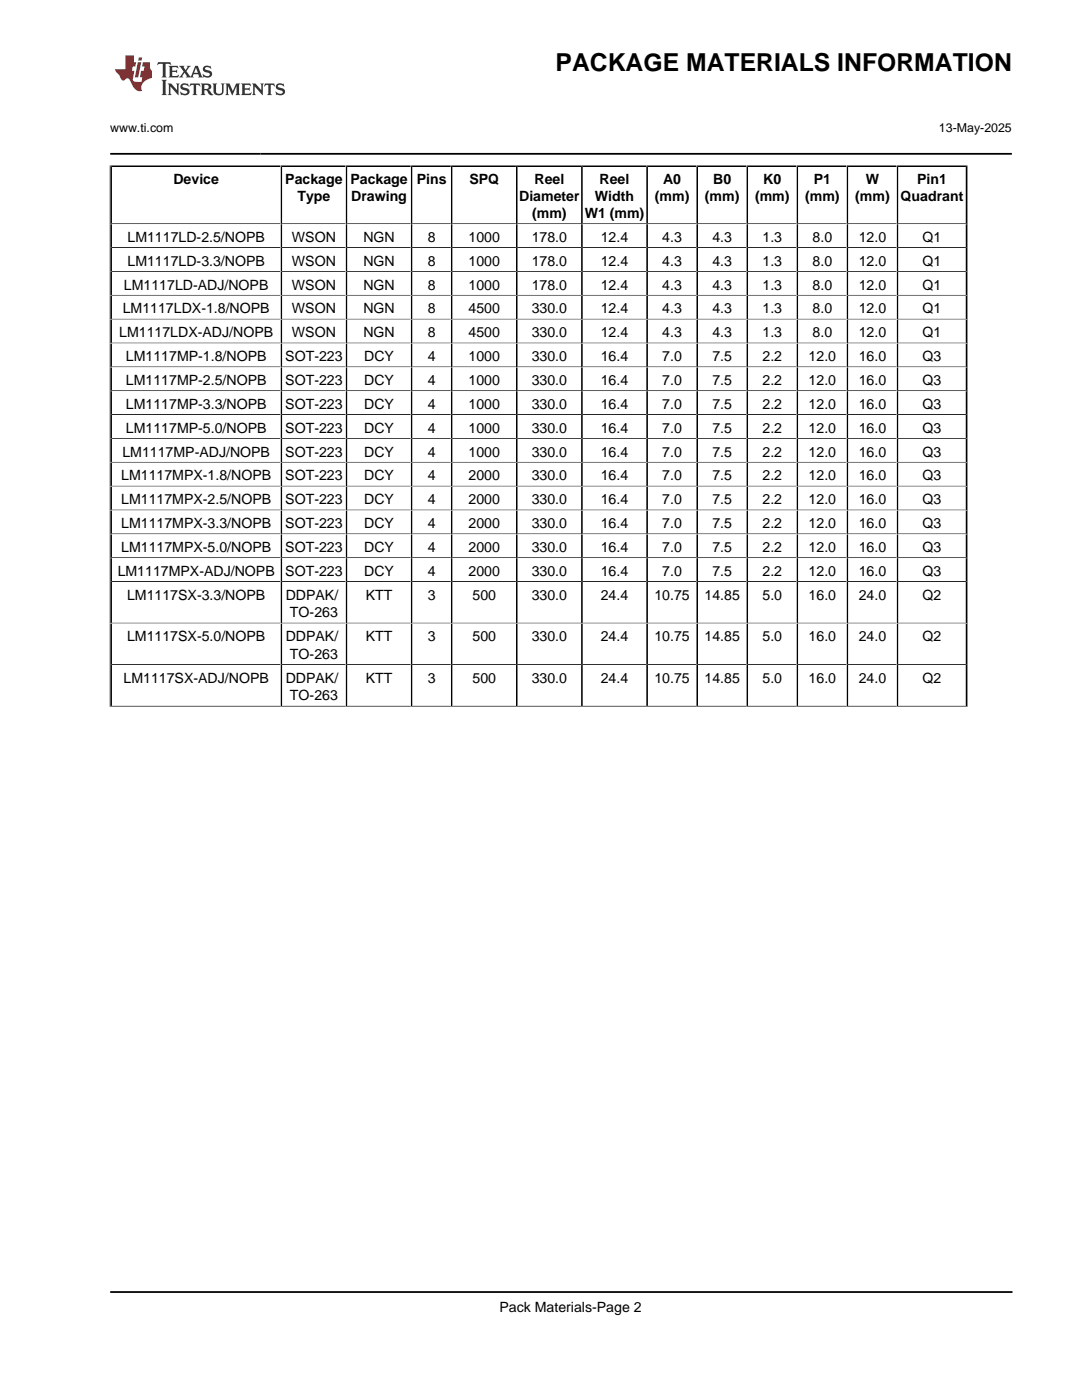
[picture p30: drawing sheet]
<svg xmlns="http://www.w3.org/2000/svg" width="216mm" height="279mm" viewBox="0 0 216 279" stroke-linecap="round" stroke-linejoin="round" font-family="sans-serif">
<defs><g id="words">
<text font-size="4.9" x="110.9" y="14.2">PACKAGE MATERIALS INFORMATION</text>
<g font-size="2.8">
<text x="34.6" y="36.8">Device</text>
<text x="56.9" y="36.8">Package</text>
<text x="59.4" y="40.2">Type</text>
<text x="69.9" y="36.8">Package</text>
<text x="70.1" y="40.2">Drawing</text>
<text x="83.2" y="36.8">Pins</text>
<text x="93.7" y="36.8">SPQ</text>
<text x="103.6" y="40.2">Diameter</text>
<text x="106.7" y="36.8">Reel</text>
<text x="118.8" y="40.2">Width</text>
<text x="119.7" y="36.8">Reel</text>
<text x="130.7" y="40.2">(mm)</text>
<text x="132.4" y="36.8">A0</text>
<text x="140.7" y="40.2">(mm)</text>
<text x="142.4" y="36.8">B0</text>
<text x="150.7" y="40.2">(mm)</text>
<text x="152.4" y="36.8">K0</text>
<text x="160.7" y="40.2">(mm)</text>
<text x="162.4" y="36.8">P1</text>
<text x="170.7" y="40.2">(mm)</text>
<text x="172.8" y="36.8">W</text>
<text x="179.8" y="40.2">Quadrant</text>
<text x="183.1" y="36.8">Pin1</text>
<text x="106.2" y="43.6">(mm)</text>
<text x="116.7" y="43.6">W1 (mm)</text>
<text x="25.5" y="48.3">LM1117LD-2.5/NOPB</text>
<text x="25.5" y="53.1">LM1117LD-3.3/NOPB</text>
<text x="58.3" y="48.3">WSON</text>
<text x="58.3" y="53.1">WSON</text>
<text x="72.5" y="48.3">NGN</text>
<text x="72.5" y="53.1">NGN</text>
<text x="85.4" y="48.3">8</text>
<text x="85.4" y="53.1">8</text>
<text x="93.5" y="48.3">1000</text>
<text x="93.5" y="53.1">1000</text>
<text x="106.1" y="48.3">178.0</text>
<text x="106.1" y="53.1">178.0</text>
<text x="119.9" y="48.3">12.4</text>
<text x="119.9" y="53.1">12.4</text>
<text x="132.2" y="48.3">4.3</text>
<text x="132.2" y="53.1">4.3</text>
<text x="142.2" y="48.3">4.3</text>
<text x="142.2" y="53.1">4.3</text>
<text x="152.2" y="48.3">1.3</text>
<text x="152.2" y="53.1">1.3</text>
<text x="162.2" y="48.3">8.0</text>
<text x="162.2" y="53.1">8.0</text>
<text x="171.4" y="48.3">12.0</text>
<text x="171.4" y="53.1">12.0</text>
<text x="184.2" y="48.3">Q1</text>
<text x="184.2" y="53.1">Q1</text>
<text x="24.7" y="57.8">LM1117LD-ADJ/NOPB</text>
<text x="58.3" y="57.8">WSON</text>
<text x="72.5" y="57.8">NGN</text>
<text x="85.4" y="57.8">8</text>
<text x="93.5" y="57.8">1000</text>
<text x="106.1" y="57.8">178.0</text>
<text x="119.9" y="57.8">12.4</text>
<text x="132.2" y="57.8">4.3</text>
<text x="142.2" y="57.8">4.3</text>
<text x="152.2" y="57.8">1.3</text>
<text x="162.2" y="57.8">8.0</text>
<text x="171.4" y="57.8">12.0</text>
<text x="184.2" y="57.8">Q1</text>
<text x="24.5" y="62.6">LM1117LDX-1.8/NOPB</text>
<text x="58.3" y="62.6">WSON</text>
<text x="72.5" y="62.6">NGN</text>
<text x="85.4" y="62.6">8</text>
<text x="93.5" y="62.6">4500</text>
<text x="106.1" y="62.6">330.0</text>
<text x="119.9" y="62.6">12.4</text>
<text x="132.2" y="62.6">4.3</text>
<text x="142.2" y="62.6">4.3</text>
<text x="152.2" y="62.6">1.3</text>
<text x="162.2" y="62.6">8.0</text>
<text x="171.4" y="62.6">12.0</text>
<text x="184.2" y="62.6">Q1</text>
<text x="23.8" y="67.3">LM1117LDX-ADJ/NOPB</text>
<text x="58.3" y="67.3">WSON</text>
<text x="72.5" y="67.3">NGN</text>
<text x="85.4" y="67.3">8</text>
<text x="93.5" y="67.3">4500</text>
<text x="106.1" y="67.3">330.0</text>
<text x="119.9" y="67.3">12.4</text>
<text x="132.2" y="67.3">4.3</text>
<text x="142.2" y="67.3">4.3</text>
<text x="152.2" y="67.3">1.3</text>
<text x="162.2" y="67.3">8.0</text>
<text x="171.4" y="67.3">12.0</text>
<text x="184.2" y="67.3">Q1</text>
<text x="25.1" y="72.1">LM1117MP-1.8/NOPB</text>
<text x="25.1" y="76.9">LM1117MP-2.5/NOPB</text>
<text x="57" y="72.1">SOT-223</text>
<text x="57" y="76.9">SOT-223</text>
<text x="72.7" y="72.1">DCY</text>
<text x="72.7" y="76.9">DCY</text>
<text x="85.4" y="72.1">4</text>
<text x="85.4" y="76.9">4</text>
<text x="93.5" y="72.1">1000</text>
<text x="93.5" y="76.9">1000</text>
<text x="106.1" y="72.1">330.0</text>
<text x="106.1" y="76.9">330.0</text>
<text x="119.9" y="72.1">16.4</text>
<text x="119.9" y="76.9">16.4</text>
<text x="132.2" y="72.1">7.0</text>
<text x="132.2" y="76.9">7.0</text>
<text x="142.2" y="72.1">7.5</text>
<text x="142.2" y="76.9">7.5</text>
<text x="152.2" y="72.1">2.2</text>
<text x="152.2" y="76.9">2.2</text>
<text x="161.4" y="72.1">12.0</text>
<text x="161.4" y="76.9">12.0</text>
<text x="171.4" y="72.1">16.0</text>
<text x="171.4" y="76.9">16.0</text>
<text x="184.2" y="72.1">Q3</text>
<text x="184.2" y="76.9">Q3</text>
<text x="25.1" y="81.6">LM1117MP-3.3/NOPB</text>
<text x="57" y="81.6">SOT-223</text>
<text x="72.7" y="81.6">DCY</text>
<text x="85.4" y="81.6">4</text>
<text x="93.5" y="81.6">1000</text>
<text x="106.1" y="81.6">330.0</text>
<text x="119.9" y="81.6">16.4</text>
<text x="132.2" y="81.6">7.0</text>
<text x="142.2" y="81.6">7.5</text>
<text x="152.2" y="81.6">2.2</text>
<text x="161.4" y="81.6">12.0</text>
<text x="171.4" y="81.6">16.0</text>
<text x="184.2" y="81.6">Q3</text>
<text x="25.1" y="86.4">LM1117MP-5.0/NOPB</text>
<text x="57" y="86.4">SOT-223</text>
<text x="72.7" y="86.4">DCY</text>
<text x="85.4" y="86.4">4</text>
<text x="93.5" y="86.4">1000</text>
<text x="106.1" y="86.4">330.0</text>
<text x="119.9" y="86.4">16.4</text>
<text x="132.2" y="86.4">7.0</text>
<text x="142.2" y="86.4">7.5</text>
<text x="152.2" y="86.4">2.2</text>
<text x="161.4" y="86.4">12.0</text>
<text x="171.4" y="86.4">16.0</text>
<text x="184.2" y="86.4">Q3</text>
<text x="24.2" y="95.9">LM1117MPX-1.8/NOPB</text>
<text x="24.4" y="91.2">LM1117MP-ADJ/NOPB</text>
<text x="57" y="91.2">SOT-223</text>
<text x="57" y="95.9">SOT-223</text>
<text x="72.7" y="91.2">DCY</text>
<text x="72.7" y="95.9">DCY</text>
<text x="85.4" y="91.2">4</text>
<text x="85.4" y="95.9">4</text>
<text x="93.5" y="91.2">1000</text>
<text x="93.5" y="95.9">2000</text>
<text x="106.1" y="91.2">330.0</text>
<text x="106.1" y="95.9">330.0</text>
<text x="119.9" y="91.2">16.4</text>
<text x="119.9" y="95.9">16.4</text>
<text x="132.2" y="91.2">7.0</text>
<text x="132.2" y="95.9">7.0</text>
<text x="142.2" y="91.2">7.5</text>
<text x="142.2" y="95.9">7.5</text>
<text x="152.2" y="91.2">2.2</text>
<text x="152.2" y="95.9">2.2</text>
<text x="161.4" y="91.2">12.0</text>
<text x="161.4" y="95.9">12.0</text>
<text x="171.4" y="91.2">16.0</text>
<text x="171.4" y="95.9">16.0</text>
<text x="184.2" y="91.2">Q3</text>
<text x="184.2" y="95.9">Q3</text>
<text x="24.2" y="100.7">LM1117MPX-2.5/NOPB</text>
<text x="57" y="100.7">SOT-223</text>
<text x="72.7" y="100.7">DCY</text>
<text x="85.4" y="100.7">4</text>
<text x="93.5" y="100.7">2000</text>
<text x="106.1" y="100.7">330.0</text>
<text x="119.9" y="100.7">16.4</text>
<text x="132.2" y="100.7">7.0</text>
<text x="142.2" y="100.7">7.5</text>
<text x="152.2" y="100.7">2.2</text>
<text x="161.4" y="100.7">12.0</text>
<text x="171.4" y="100.7">16.0</text>
<text x="184.2" y="100.7">Q3</text>
<text x="24.2" y="105.4">LM1117MPX-3.3/NOPB</text>
<text x="57" y="105.4">SOT-223</text>
<text x="72.7" y="105.4">DCY</text>
<text x="85.4" y="105.4">4</text>
<text x="93.5" y="105.4">2000</text>
<text x="106.1" y="105.4">330.0</text>
<text x="119.9" y="105.4">16.4</text>
<text x="132.2" y="105.4">7.0</text>
<text x="142.2" y="105.4">7.5</text>
<text x="152.2" y="105.4">2.2</text>
<text x="161.4" y="105.4">12.0</text>
<text x="171.4" y="105.4">16.0</text>
<text x="184.2" y="105.4">Q3</text>
<text x="24.2" y="110.2">LM1117MPX-5.0/NOPB</text>
<text x="57" y="110.2">SOT-223</text>
<text x="72.7" y="110.2">DCY</text>
<text x="85.4" y="110.2">4</text>
<text x="93.5" y="110.2">2000</text>
<text x="106.1" y="110.2">330.0</text>
<text x="119.9" y="110.2">16.4</text>
<text x="132.2" y="110.2">7.0</text>
<text x="142.2" y="110.2">7.5</text>
<text x="152.2" y="110.2">2.2</text>
<text x="161.4" y="110.2">12.0</text>
<text x="171.4" y="110.2">16.0</text>
<text x="184.2" y="110.2">Q3</text>
<text x="23.5" y="115">LM1117MPX-ADJ/NOPB</text>
<text x="25.4" y="119.7">LM1117SX-3.3/NOPB</text>
<text x="57" y="115">SOT-223</text>
<text x="57" y="119.7">DDPAK/</text>
<text x="72.7" y="115">DCY</text>
<text x="73" y="119.7">KTT</text>
<text x="85.4" y="115">4</text>
<text x="85.4" y="119.7">3</text>
<text x="93.5" y="115">2000</text>
<text x="94.3" y="119.7">500</text>
<text x="106.1" y="115">330.0</text>
<text x="106.1" y="119.7">330.0</text>
<text x="119.9" y="115">16.4</text>
<text x="119.9" y="119.7">24.4</text>
<text x="130.6" y="119.7">10.75</text>
<text x="132.2" y="115">7.0</text>
<text x="140.6" y="119.7">14.85</text>
<text x="142.2" y="115">7.5</text>
<text x="152.2" y="115">2.2</text>
<text x="152.2" y="119.7">5.0</text>
<text x="161.4" y="115">12.0</text>
<text x="161.4" y="119.7">16.0</text>
<text x="171.4" y="115">16.0</text>
<text x="171.4" y="119.7">24.0</text>
<text x="184.2" y="115">Q3</text>
<text x="184.2" y="119.7">Q2</text>
<text x="57.9" y="123.3">TO-263</text>
<text x="25.4" y="128">LM1117SX-5.0/NOPB</text>
<text x="57" y="128">DDPAK/</text>
<text x="57.9" y="131.5">TO-263</text>
<text x="73" y="128">KTT</text>
<text x="85.4" y="128">3</text>
<text x="94.3" y="128">500</text>
<text x="106.1" y="128">330.0</text>
<text x="119.9" y="128">24.4</text>
<text x="130.6" y="128">10.75</text>
<text x="140.6" y="128">14.85</text>
<text x="152.2" y="128">5.0</text>
<text x="161.4" y="128">16.0</text>
<text x="171.4" y="128">24.0</text>
<text x="184.2" y="128">Q2</text>
<text x="24.7" y="136.3">LM1117SX-ADJ/NOPB</text>
<text x="57" y="136.3">DDPAK/</text>
<text x="73" y="136.3">KTT</text>
<text x="85.4" y="136.3">3</text>
<text x="94.3" y="136.3">500</text>
<text x="106.1" y="136.3">330.0</text>
<text x="119.9" y="136.3">24.4</text>
<text x="130.6" y="136.3">10.75</text>
<text x="140.6" y="136.3">14.85</text>
<text x="152.2" y="136.3">5.0</text>
<text x="161.4" y="136.3">16.0</text>
<text x="171.4" y="136.3">24.0</text>
<text x="184.2" y="136.3">Q2</text>
<text x="57.9" y="139.8">TO-263</text>
<text x="99.7" y="262">Pack Materials-Page 2</text>
</g>
<g font-size="2.5">
<text x="22" y="26.4">www.ti.com</text>
<text x="187.5" y="26.4">13-May-2025</text>
</g>
</g></defs>
<path d="M31.6 12.4l-.2 .6 .6-.3 .5 .1v.1v2.2l-.2 .4h1l-.2-.4v-2.2v-.1l.5-.1 .5 .3-.1-.6zM33.6 13.1l.3 .4v1.6l-.3 .4h1.9l.2-.6a1.14 1.14 0 0 1-1.3 .3v-.8h.7l.3 .2v-.7l-.3 .2h-.7v-.5l.2-.2a.99 .99 0 0 1 1 .3l-.1-.6zM35.7 13.1l1 1.2-1 1.2h.9l-.2-.3 .4-.7 .5 .8-.2 .2h1.6l-.2-.3 .1-.4h1l.1 .4-.1 .3h.9l-.3-.4-.7-2h-.5l-1 2.2-.8-1.1 .9-1.1h-.8l.1 .2-.4 .7-.3-.7 .1-.2zM39.1 13.5l.4 1h-.8zM40.7 13.3a.66 .66 0 0 0-.2 .7 .66 .66 0 0 0 .6 .4l.6 .2 .1 .4a.97 .97 0 0 1-1.3-.3l.1 .8 .2-.1a1.15 1.15 0 0 0 1.5-.6 1.16 1.16 0 0 0-1.3-.9v-.4a1.1 1.1 0 0 1 1.2 .2l-.2-.6-.2 .1-.5-.1zM32.2 15.9l.3 .4v2.3l-.3 .4h1.1l-.2-.4v-2.3l.2-.4zM33.5 16.7l.2 .4v1.5l-.2 .4h.7l-.2-.4v-1.3l1.6 1.7v-1.9l.2-.4h-.7l.2 .2v1.1l-1.1-1.3zM36.2 16.8a.66 .66 0 0 0-.2 .7 .66 .66 0 0 0 .6 .5l.7 .1v.5a.97 .97 0 0 1-1.3-.4l.1 .8 .2-.1a1.16 1.16 0 0 0 1.6-.6 1.16 1.16 0 0 0-1.3-.9l-.1-.3a1.1 1.1 0 0 1 1.2 .2l-.2-.6-.2 .1-.5-.2zM38 16.7l-.1 .6a.63 .63 0 0 1 .7-.3l.1 1.6-.3 .4h1l-.3-.4 .1-1.6a.66 .66 0 0 1 .8 .3l-.2-.6zM40.1 16.7l.2 .4v1.5l-.2 .4h.9l-.2-.2v-.8l.5 .1 .1 .1a.78 .78 0 0 0 1.2 .7l-1-1a.62 .62 0 0 0 .6-.5 .62 .62 0 0 0-.6-.7zM40.8 17h.1a.47 .47 0 0 1 .6 0 .47 .47 0 0 1 .1 .6l-.2 .1-.6 .1zM42.4 16.7l.2 .2a2.3 2.3 0 0 0 .4 2 1.03 1.03 0 0 0 1.6-.7l.1-1.3 .2-.2h-.8l.2 .4v1.1a.6 .6 0 0 1-.6 .5 .6 .6 0 0 1-.6-.5l.1-1.3 .2-.2zM45 16.7l.2 .4v1.5l-.2 .4h.7l-.2-.4v-1.4l.8 1.8 .9-1.8v1.4l-.2 .4h1l-.3-.4v-1.5l.3-.4h-.9l-.6 1.5-.7-1.5zM48.1 16.7l.3 .4v1.5l-.3 .4h1.9l.2-.6a1.14 1.14 0 0 1-1.3 .3v-.8h.5l.5 .2v-.7l-.3 .2h-.7v-.5l.1-.1a1.02 1.02 0 0 1 1.1 .2l-.1-.5zM50.3 16.7l.2 .4v1.5l-.2 .4h.8l-.3-.4v-1.3l1.7 1.7v-1.9l.2-.4h-.7l.1 .2 .1 1.1-1.2-1.3zM52.9 16.7l-.1 .6a.63 .63 0 0 1 .7-.3l.1 1.6-.3 .4h1l-.3-.4 .1-1.6a.66 .66 0 0 1 .8 .3l-.2-.6zM55.3 16.8a.66 .66 0 0 0-.2 .7 .66 .66 0 0 0 .6 .5l.6 .1 .1 .5a1.14 1.14 0 0 1-1.4-.3l.2 .7 .2-.1a.93 .93 0 0 0 1 .1 .93 .93 0 0 0 .5-1l-.4-.3-.9-.3-.1-.3a1.14 1.14 0 0 1 1.3 .2l-.2-.6-.2 .1-.5-.2z" fill-rule="evenodd" fill="#373435"/>
<path d="M25 11v2.8h-2v.4l.9 .9a.93 .93 0 0 0 .9 .9 .6 .6 0 0 1 .6-.3 .6 .6 0 0 1 .5 .3l.4 .8a1.58 1.58 0 0 0 2.1 1.3 1.62 1.62 0 0 1 1-2.2l.9-.3v-1.5a1.56 1.56 0 0 1-.4-1.7h-1.4l-.2 .9h.5l-.1 .8h-.5l-.2 1.1v.2l.4 .1-.2 .8h-.6a.74 .74 0 0 1-1.1-.6l.3-1.6h-.4l.1-.8h.5l.2-.9h-.5v-1.4zM27.5 12.4l-.6 3.1h.7l.6-3.1zM27.7 11.4l-.1 .7h.7l.1-.7z" fill-rule="evenodd" fill="#ed3237"/>
<g fill="none" stroke="#000" stroke-width=".35">
<path d="M22 30.7h180M22 33.2h171.1M22.2 33v108.1M56.2 33v108.1M69.2 33v108.1M82.2 33v108.1M90.2 33v108.1M103.2 33v108.1M116.2 33v108.1M129.2 33v108.1M139.2 33v108.1M149.2 33v108.1"/>
<path d="M159.2 33v108.1M169.2 33v108.1M179.2 33v108.1M192.9 33v108.1M22 257.9h180.1"/>
</g>
<g fill="none" stroke="#000" stroke-width=".2">
<path d="M21.9 33v108.1M193.1 33v108.1M22 44.7h171.1M22 49.4h171.1M22 54.2h171.1M22 58.9h171.1M22 63.7h171.1M22 68.5h171.1M22 73.2h171.1M22 78h171.1M22 82.8h171.1M22 87.5h171.1"/>
<path d="M22 92.3h171.1M22 97h171.1M22 101.8h171.1M22 106.6h171.1M22 111.3h171.1M22 116.1h171.1M22 124.4h171.1M22 132.7h171.1M21.9 141.1h171.3M22 141h171.1"/>
</g>
<use href="#words"/>
</svg>
